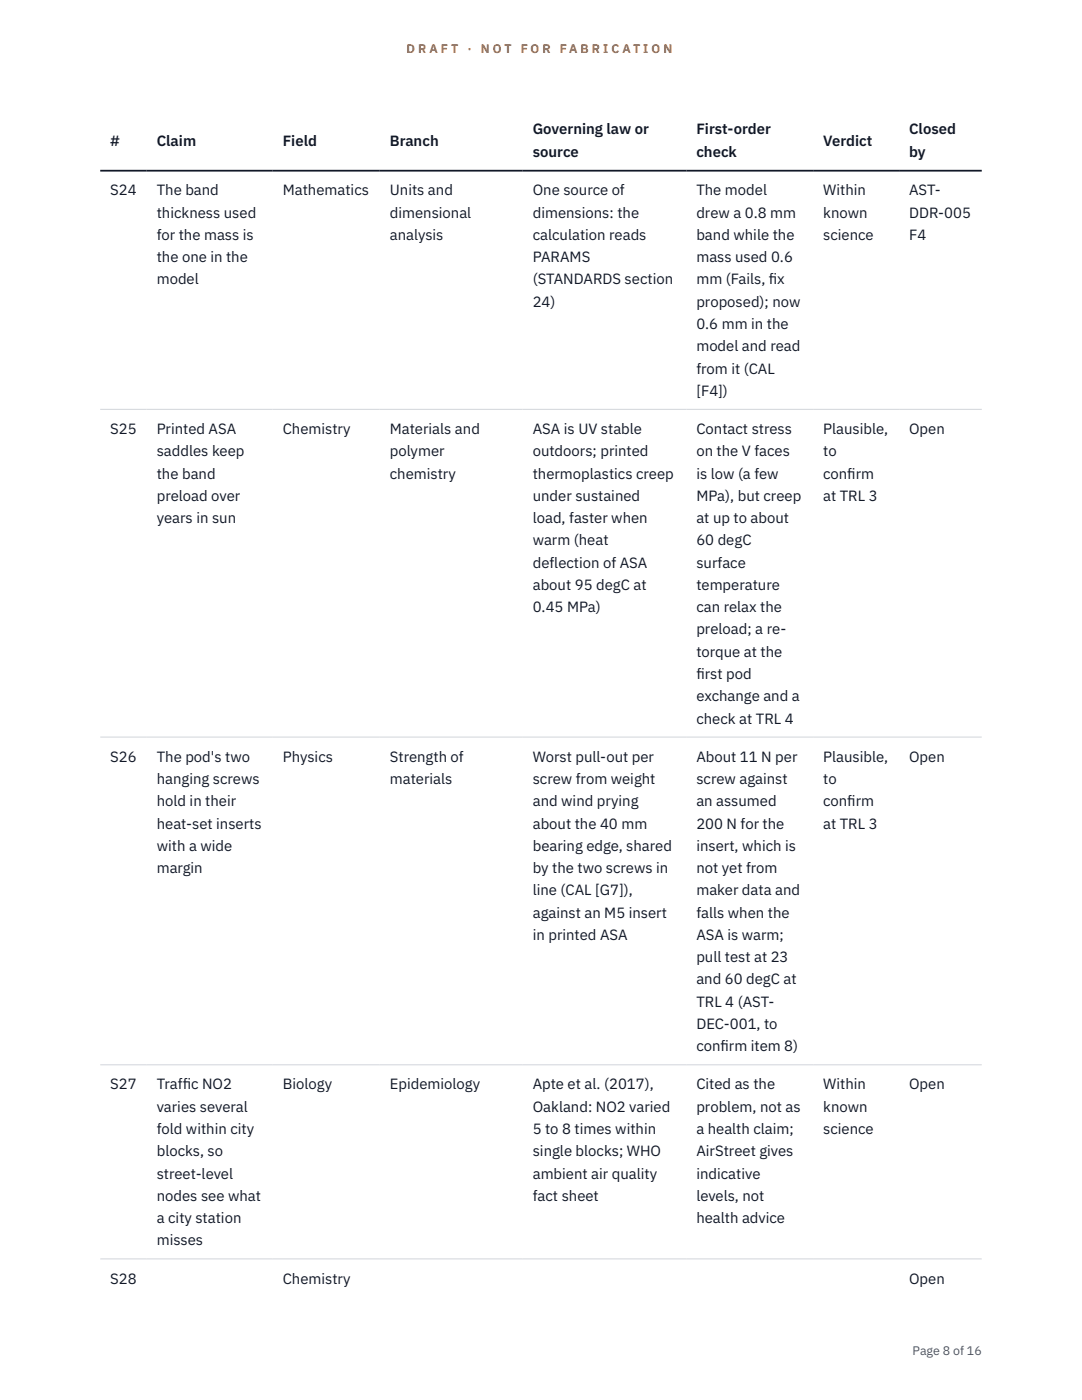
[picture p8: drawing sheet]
<svg xmlns="http://www.w3.org/2000/svg" width="216mm" height="279mm" viewBox="0 0 216 279" stroke-linecap="round" stroke-linejoin="round" font-family="sans-serif">
<defs><g id="words">
<g font-size="3" fill="#111827">
<text x="22" y="29.1">#</text>
<text x="31.3" y="29.1">Claim</text>
<text x="56.4" y="29.1">Field</text>
<text x="77.8" y="29.1">Branch</text>
<text x="106.3" y="26.8">Governing law or</text>
<text x="139" y="26.8">First-order</text>
<text x="164.3" y="29.1">Verdict</text>
<text x="181.4" y="26.8">Closed</text>
<text x="106.3" y="31.3">source</text>
<text x="139" y="31.3">check</text>
<text x="181.4" y="31.3">by</text>
<text x="22" y="39">S24</text>
<text x="31.3" y="39">The band</text>
<text x="56.4" y="39">Mathematics</text>
<text x="77.8" y="39">Units and</text>
<text x="106.3" y="39">One source of</text>
<text x="139" y="39">The model</text>
<text x="164.3" y="39">Within</text>
<text x="181.4" y="39">AST-</text>
<text x="31.3" y="43.4">thickness used</text>
<text x="31.3" y="47.9">for the mass is</text>
<text x="77.8" y="43.4">dimensional</text>
<text x="77.8" y="47.9">analysis</text>
<text x="106.3" y="43.4">dimensions: the</text>
<text x="106.3" y="47.9">calculation reads</text>
<text x="139" y="43.4">drew a 0.8 mm</text>
<text x="139" y="47.9">band while the</text>
<text x="164.3" y="43.4">known</text>
<text x="164.3" y="47.9">science</text>
<text x="181.4" y="43.4">DDR-005</text>
<text x="181.4" y="47.9">F4</text>
<text x="31.3" y="52.3">the one in the</text>
<text x="106.3" y="52.3">PARAMS</text>
<text x="139" y="52.3">mass used 0.6</text>
<text x="31.3" y="56.8">model</text>
<text x="106.3" y="56.8">(STANDARDS section</text>
<text x="139" y="56.8">mm (Fails, f</text>
<text x="153.4" y="56.8">ix</text>
<text x="106.3" y="61.2">24)</text>
<text x="139" y="61.2">proposed); now</text>
<text x="139" y="65.7">0.6 mm in the</text>
<text x="139" y="70.1">model and read</text>
<text x="139" y="74.5">from it (CAL</text>
<text x="139" y="79">[F4])</text>
<text x="22" y="86.6">S25</text>
<text x="31.3" y="86.6">Printed ASA</text>
<text x="56.4" y="86.6">Chemistry</text>
<text x="77.8" y="86.6">Materials and</text>
<text x="106.3" y="86.6">ASA is UV stable</text>
<text x="139" y="86.6">Contact stress</text>
<text x="164.3" y="86.6">Plausible,</text>
<text x="181.4" y="86.6">Open</text>
<text x="31.3" y="91.1">saddles keep</text>
<text x="31.3" y="95.5">the band</text>
<text x="77.8" y="91.1">polymer</text>
<text x="77.8" y="95.5">chemistry</text>
<text x="106.3" y="91.1">outdoors; printed</text>
<text x="106.3" y="95.5">thermoplastics creep</text>
<text x="139" y="91.1">on the V faces</text>
<text x="139" y="95.5">is low (a few</text>
<text x="164.3" y="91.1">to</text>
<text x="164.3" y="95.5">conf</text>
<text x="169.1" y="95.5">irm</text>
<text x="31.3" y="99.9">preload over</text>
<text x="106.3" y="99.9">under sustained</text>
<text x="139" y="99.9">MPa), but creep</text>
<text x="164.3" y="99.9">at TRL 3</text>
<text x="31.3" y="104.4">years in sun</text>
<text x="106.3" y="104.4">load, faster when</text>
<text x="139" y="104.4">at up to about</text>
<text x="106.3" y="108.8">warm (heat</text>
<text x="106.3" y="113.3">deflection of ASA</text>
<text x="139" y="108.8">60 degC</text>
<text x="139" y="113.3">surface</text>
<text x="106.3" y="117.7">about 95 degC at</text>
<text x="139" y="117.7">temperature</text>
<text x="106.3" y="122.2">0.45 MPa)</text>
<text x="139" y="122.2">can relax the</text>
<text x="139" y="126.6">preload; a re-</text>
<text x="139" y="131.1">torque at the</text>
<text x="139" y="135.5">f</text>
<text x="139" y="135.5">irst pod</text>
<text x="139" y="140">exchange and a</text>
<text x="139" y="144.4">check at TRL 4</text>
<text x="22" y="152">S26</text>
<text x="31.3" y="152">The pod's two</text>
<text x="56.4" y="152">Physics</text>
<text x="77.8" y="152">Strength of</text>
<text x="106.3" y="152">Worst pull-out per</text>
<text x="139" y="152">About 11 N per</text>
<text x="164.3" y="152">Plausible,</text>
<text x="181.4" y="152">Open</text>
<text x="31.3" y="156.5">hanging screws</text>
<text x="31.3" y="160.9">hold in their</text>
<text x="77.8" y="156.5">materials</text>
<text x="106.3" y="156.5">screw from weight</text>
<text x="106.3" y="160.9">and wind prying</text>
<text x="139" y="156.5">screw against</text>
<text x="139" y="160.9">an assumed</text>
<text x="164.3" y="156.5">to</text>
<text x="164.3" y="160.9">conf</text>
<text x="169.1" y="160.9">irm</text>
<text x="31.3" y="165.4">heat-set inserts</text>
<text x="106.3" y="165.4">about the 40 mm</text>
<text x="139" y="165.4">200 N for the</text>
<text x="164.3" y="165.4">at TRL 3</text>
<text x="31.3" y="169.8">with a wide</text>
<text x="106.3" y="169.8">bearing edge, shared</text>
<text x="139" y="169.8">insert, which is</text>
<text x="31.3" y="174.2">margin</text>
<text x="106.3" y="174.2">by the two screws in</text>
<text x="106.3" y="178.7">line (CAL [G7]),</text>
<text x="139" y="174.2">not yet from</text>
<text x="139" y="178.7">maker data and</text>
<text x="106.3" y="183.1">against an M5 insert</text>
<text x="139" y="183.1">falls when the</text>
<text x="106.3" y="187.6">in printed ASA</text>
<text x="139" y="187.6">ASA is warm;</text>
<text x="139" y="192">pull test at 23</text>
<text x="139" y="196.5">and 60 degC at</text>
<text x="139" y="200.9">TRL 4 (AST-</text>
<text x="139" y="205.4">DEC-001, to</text>
<text x="139" y="209.8">conf</text>
<text x="143.8" y="209.8">irm item 8)</text>
<text x="22" y="217.4">S27</text>
<text x="31.3" y="217.4">Traff</text>
<text x="31.3" y="221.9">varies several</text>
<text x="36.5" y="217.4">ic NO2</text>
<text x="56.4" y="217.4">Biology</text>
<text x="77.8" y="217.4">Epidemiology</text>
<text x="106.3" y="217.4">Apte et al. (2017),</text>
<text x="106.3" y="221.9">Oakland: NO2 varied</text>
<text x="139" y="217.4">Cited as the</text>
<text x="139" y="221.9">problem, not as</text>
<text x="164.3" y="217.4">Within</text>
<text x="164.3" y="221.9">known</text>
<text x="181.4" y="217.4">Open</text>
<text x="31.3" y="226.3">fold within city</text>
<text x="106.3" y="226.3">5 to 8 times within</text>
<text x="139" y="226.3">a health claim;</text>
<text x="164.3" y="226.3">science</text>
<text x="31.3" y="230.8">blocks, so</text>
<text x="106.3" y="230.8">single blocks; WHO</text>
<text x="139" y="230.8">AirStreet gives</text>
<text x="31.3" y="235.2">street-level</text>
<text x="31.3" y="239.7">nodes see what</text>
<text x="106.3" y="235.2">ambient air quality</text>
<text x="106.3" y="239.7">fact sheet</text>
<text x="139" y="235.2">indicative</text>
<text x="139" y="239.7">levels, not</text>
<text x="31.3" y="244.1">a city station</text>
<text x="139" y="244.1">health advice</text>
<text x="31.3" y="248.5">misses</text>
<text x="22" y="256.2">S28</text>
<text x="56.4" y="256.2">Chemistry</text>
<text x="181.4" y="256.2">Open</text>
</g>
<g font-size="2.5" fill="#b45309">
<text x="81.1" y="10.5">D R A F T</text>
<text x="93.3" y="10.5">·</text>
<text x="95.9" y="10.5">N O T</text>
<text x="103.9" y="10.5">F O R</text>
<text x="111.7" y="10.5">F A B R I C A T I O N</text>
</g>
<text font-size="2.5" fill="#4b5563" x="182.1" y="270.3">Page 8 of 16</text>
</g></defs>
<path d="M20 81.7h175.9M20 147.1h175.9M20 212.5h175.9M20 251.2h175.9" fill="none" stroke="#d1d5db" stroke-width=".2"/>
<path d="M20 34.1h175.9" fill="none" stroke="#111827" stroke-width=".35"/>
<use href="#words"/>
</svg>
